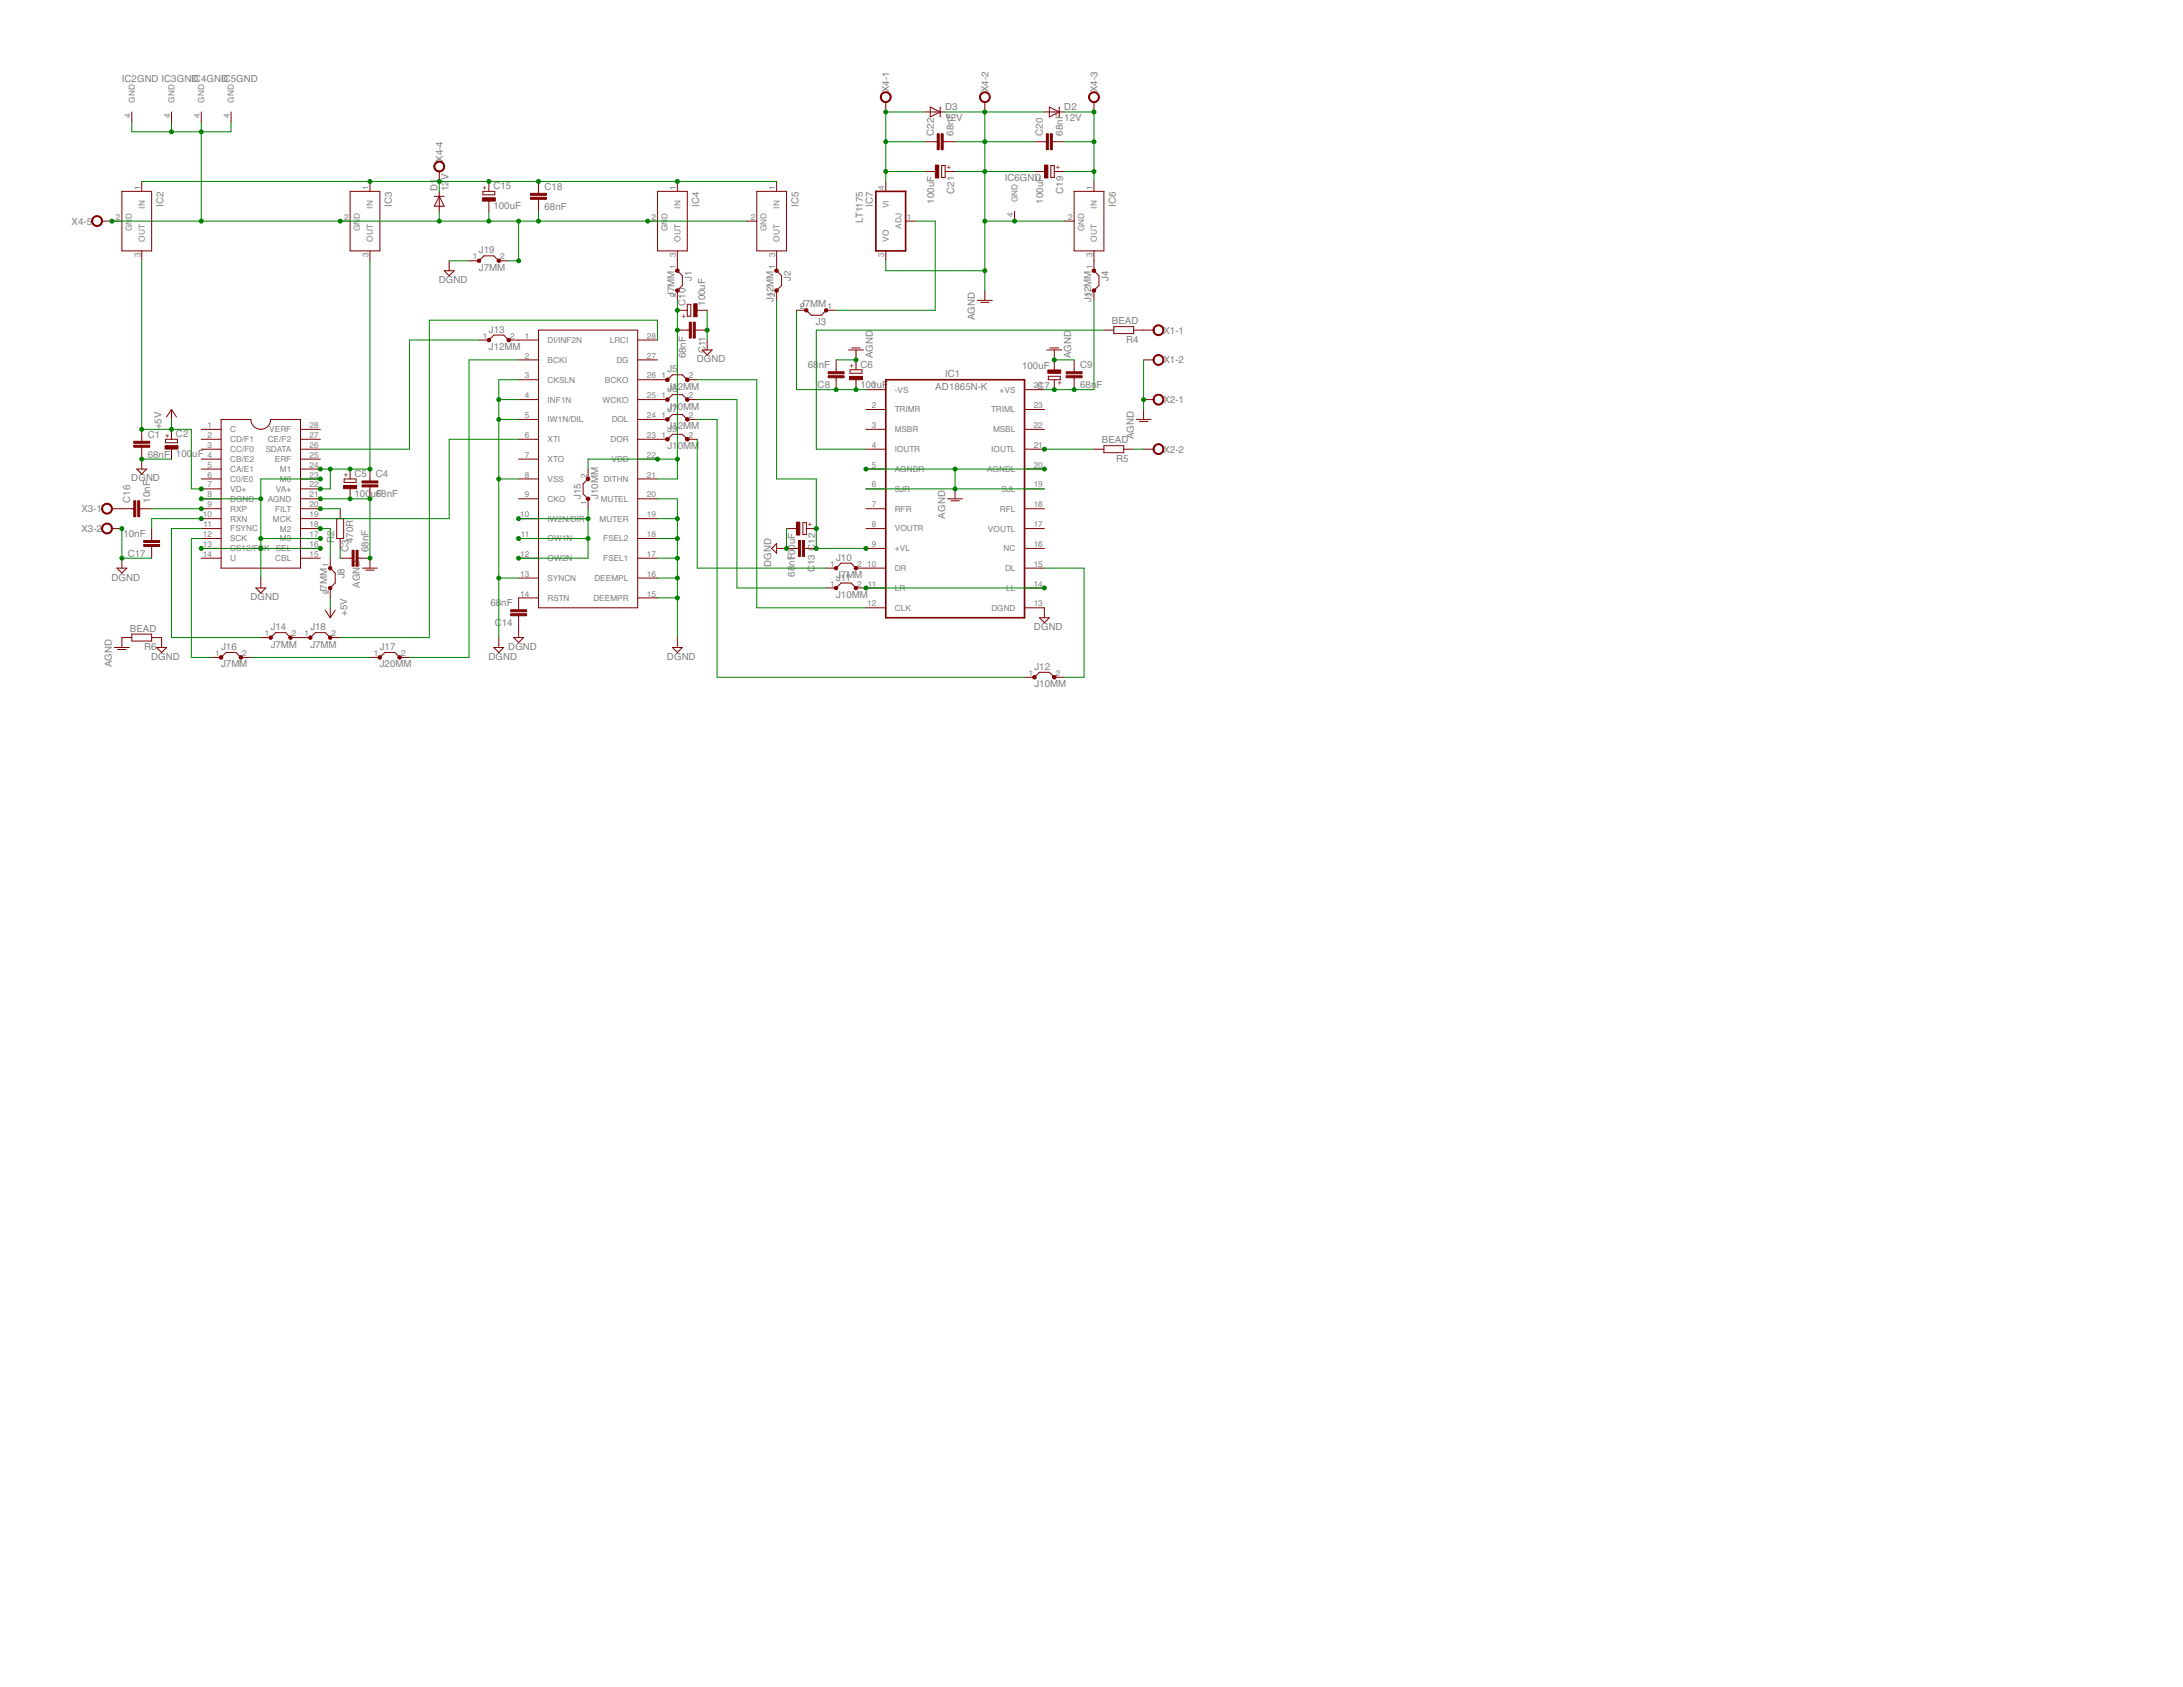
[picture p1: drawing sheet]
<svg xmlns="http://www.w3.org/2000/svg" width="279mm" height="216mm" viewBox="0 0 279 216" stroke-linecap="round" stroke-linejoin="round" font-family="sans-serif">
<defs><g id="words">
<g font-size="1.2" fill="#808080">
<text x="15.6" y="10.5">IC2GND IC3GNIDC4GNIDC5GND</text>
<text x="113.8" y="11.8" transform="rotate(-90 113.8 11.8)">X4-1</text>
<text x="126.5" y="11.8" transform="rotate(-90 126.5 11.8)">X4-2</text>
<text x="140.5" y="11.8" transform="rotate(-90 140.5 11.8)">X4-3</text>
<text x="119.5" y="17.4" transform="rotate(-90 119.5 17.4)">C22</text>
<text x="121" y="15.5">12V</text>
<text x="121" y="14.1">D3</text>
<text x="122.1" y="17.4" transform="rotate(-90 122.1 17.4)">68nF</text>
<text x="133.5" y="17.4" transform="rotate(-90 133.5 17.4)">C20</text>
<text x="136" y="17.4" transform="rotate(-90 136 17.4)">68nF</text>
<text x="136.2" y="15.5">12V</text>
<text x="136.2" y="14.1">D2</text>
<text x="56.7" y="20.7" transform="rotate(-90 56.7 20.7)">X4-4</text>
<text x="57.4" y="23.1" transform="rotate(-90 57.4 23.1)">V</text>
<text x="128.6" y="23.2">IC6GND</text>
<text x="9.2" y="28.7">X4-5</text>
<text x="20.9" y="26.4" transform="rotate(-90 20.9 26.4)">IC2</text>
<text x="50.1" y="26.4" transform="rotate(-90 50.1 26.4)">IC3</text>
<text x="56" y="24.5" transform="rotate(-90 56 24.5)">D1</text>
<text x="57.4" y="24.5" transform="rotate(-90 57.4 24.5)">12</text>
<text x="63.1" y="26.8">100uF</text>
<text x="63.1" y="24.2">C15</text>
<text x="69.7" y="26.8">68nF</text>
<text x="69.7" y="24.3">C18</text>
<text x="89.5" y="26.4" transform="rotate(-90 89.5 26.4)">IC4</text>
<text x="102.2" y="26.4" transform="rotate(-90 102.2 26.4)">IC5</text>
<text x="110.4" y="28.5" transform="rotate(-90 110.4 28.5)">LT1175</text>
<text x="111.7" y="26.4" transform="rotate(-90 111.7 26.4)">IC7</text>
<text x="119.6" y="26.1" transform="rotate(-90 119.6 26.1)">100uF</text>
<text x="122.1" y="24.8" transform="rotate(-90 122.1 24.8)">C21</text>
<text x="133.5" y="26.1" transform="rotate(-90 133.5 26.1)">100uF</text>
<text x="136.1" y="24.8" transform="rotate(-90 136.1 24.8)">C19</text>
<text x="142.8" y="26.4" transform="rotate(-90 142.8 26.4)">IC6</text>
<text x="61.3" y="34.6">J7MM</text>
<text x="61.3" y="32.4">J19</text>
<text x="88.5" y="36" transform="rotate(-90 88.5 36)">J1</text>
<text x="101.2" y="36" transform="rotate(-90 101.2 36)">J2</text>
<text x="141.9" y="36" transform="rotate(-90 141.9 36)">J4</text>
<text x="56.2" y="36.2">DGND</text>
<text x="86.3" y="38" transform="rotate(-90 86.3 38)">J7MM</text>
<text x="87.7" y="39.1" transform="rotate(-90 87.7 39.1)">C10</text>
<text x="90.3" y="39.1" transform="rotate(-90 90.3 39.1)">100uF</text>
<text x="99" y="38.7" transform="rotate(-90 99 38.7)">J12MM</text>
<text x="102.4" y="39.3">J7MM</text>
<text x="104.4" y="41.6">J3</text>
<text x="124.8" y="41" transform="rotate(-90 124.8 41)">AGND</text>
<text x="139.6" y="38.7" transform="rotate(-90 139.6 38.7)">J12MM</text>
<text x="142.3" y="41.5">BEAD</text>
<text x="62.6" y="44.8">J12MM</text>
<text x="62.6" y="42.6">J13</text>
<text x="85.4" y="47.6">J5</text>
<text x="87.8" y="45.9" transform="rotate(-90 87.8 45.9)">68nF</text>
<text x="89.2" y="46.4">DGND</text>
<text x="90.3" y="45.2" transform="rotate(-90 90.3 45.2)">C11</text>
<text x="103.4" y="47.1">68</text>
<text x="104.8" y="47.1">nF</text>
<text x="110.1" y="47.1">C6</text>
<text x="111.7" y="45.9" transform="rotate(-90 111.7 45.9)">AGND</text>
<text x="130.8" y="47.2">100uF</text>
<text x="137.1" y="45.9" transform="rotate(-90 137.1 45.9)">AGND</text>
<text x="138.2" y="47.1">C9</text>
<text x="144.1" y="43.9">R4</text>
<text x="148.9" y="42.7">X1-1</text>
<text x="148.9" y="46.5">X1-2</text>
<text x="85.4" y="49.9">J1</text>
<text x="85.4" y="52.4">J1</text>
<text x="85.4" y="50.2">J6</text>
<text x="85.4" y="52.7">J7</text>
<text x="86.7" y="49.9">2MM</text>
<text x="86.7" y="52.4">0MM</text>
<text x="104.6" y="49.7">C8</text>
<text x="110.1" y="49.6">100uF</text>
<text x="119.7" y="49.9">AD1865N-K</text>
<text x="121" y="48.3">IC1</text>
<text x="132.8" y="49.7">C7</text>
<text x="138.2" y="49.7">68n</text>
<text x="140.3" y="49.7">F</text>
<text x="148.9" y="51.6">X2-1</text>
<text x="18.9" y="58.6">68nF 100</text>
<text x="18.9" y="56">C1</text>
<text x="20.7" y="54.9" transform="rotate(-90 20.7 54.9)">+5V</text>
<text x="22.5" y="56">C2</text>
<text x="24.6" y="58.5">uF</text>
<text x="85.4" y="54.9">J1</text>
<text x="85.4" y="57.5">J1</text>
<text x="85.4" y="55.3">J9</text>
<text x="86.7" y="54.9">2MM</text>
<text x="86.7" y="57.5">0MM</text>
<text x="141" y="56.7">BEAD</text>
<text x="142.9" y="59.1">R5</text>
<text x="145.1" y="56.2" transform="rotate(-90 145.1 56.2)">AGND</text>
<text x="148.9" y="57.9">X2-2</text>
<text x="10.4" y="65.5">X3-1</text>
<text x="16.7" y="64.3" transform="rotate(-90 16.7 64.3)">C16</text>
<text x="16.8" y="61.6">DGND</text>
<text x="19.2" y="64.3" transform="rotate(-90 19.2 64.3)">10nF</text>
<text x="45.4" y="63.6">100u68nF</text>
<text x="45.4" y="61.1">C5</text>
<text x="48.1" y="61.1">C4</text>
<text x="48.2" y="63.6">F</text>
<text x="74.3" y="63.8" transform="rotate(-90 74.3 63.8)">J15</text>
<text x="76.5" y="63.8" transform="rotate(-90 76.5 63.8)">J10MM</text>
<text x="10.4" y="68.1">X3-2</text>
<text x="15.8" y="68.7">10nF</text>
<text x="16.3" y="71.3">C17</text>
<text x="42.8" y="69.5" transform="rotate(-90 42.8 69.5)">R2</text>
<text x="44.6" y="70.7" transform="rotate(-90 44.6 70.7)">C3</text>
<text x="45.2" y="69.5" transform="rotate(-90 45.2 69.5)">470R</text>
<text x="47.2" y="70.7" transform="rotate(-90 47.2 70.7)">68nF</text>
<text x="101.7" y="71.7" transform="rotate(-90 101.7 71.7)">F</text>
<text x="107" y="71.8">J10</text>
<text x="121" y="66.4" transform="rotate(-90 121 66.4)">AGND</text>
<text x="14.3" y="74.3">DGND</text>
<text x="32" y="76.8">DGND</text>
<text x="41.9" y="76.1" transform="rotate(-90 41.9 76.1)">J7MM</text>
<text x="44.1" y="74" transform="rotate(-90 44.1 74)">J8</text>
<text x="46.1" y="75.3" transform="rotate(-90 46.1 75.3)">AGND</text>
<text x="62.8" y="77.6">68</text>
<text x="64.2" y="77.6">nF</text>
<text x="98.7" y="72.5" transform="rotate(-90 98.7 72.5)">DGND</text>
<text x="101.7" y="73.8" transform="rotate(-90 101.7 73.8)">68</text>
<text x="101.7" y="72.4" transform="rotate(-90 101.7 72.4)">n100uF</text>
<text x="104.3" y="73.2" transform="rotate(-90 104.3 73.2)">C</text>
<text x="104.3" y="72.3" transform="rotate(-90 104.3 72.3)">13 C12</text>
<text x="107" y="74">J7MM</text>
<text x="107" y="76.5">J10MM</text>
<text x="107" y="74.3">J11</text>
<text x="16.6" y="80.8">BEAD</text>
<text x="18.5" y="83.2">R6</text>
<text x="28.3" y="83.2">J16</text>
<text x="34.6" y="82.9">J7MM</text>
<text x="34.6" y="80.6">J14</text>
<text x="39.7" y="82.9">J7MM</text>
<text x="39.7" y="80.6">J18</text>
<text x="44.4" y="78.8" transform="rotate(-90 44.4 78.8)">+5V</text>
<text x="48.6" y="83.2">J17</text>
<text x="63.3" y="80.1">C</text>
<text x="64.2" y="80.1">14</text>
<text x="65.1" y="83.2">DGND</text>
<text x="132.3" y="80.6">DGND</text>
<text x="14.3" y="85.4" transform="rotate(-90 14.3 85.4)">AGND</text>
<text x="19.3" y="84.5">DGND</text>
<text x="28.3" y="85.4">J7MM</text>
<text x="48.6" y="85.4">J20MM</text>
<text x="62.5" y="84.5">DGND</text>
<text x="85.4" y="84.5">DGND</text>
<text x="132.4" y="87.9">J10MM</text>
<text x="132.4" y="85.7">J12</text>
</g>
<g font-size="1.1" fill="#808080">
<text x="16.7" y="15.1" transform="rotate(-90 16.7 15.1)">4</text>
<text x="17.3" y="13.2" transform="rotate(-90 17.3 13.2)">GND</text>
<text x="21.8" y="15.1" transform="rotate(-90 21.8 15.1)">4</text>
<text x="22.3" y="13.2" transform="rotate(-90 22.3 13.2)">GND</text>
<text x="25.6" y="15.1" transform="rotate(-90 25.6 15.1)">4</text>
<text x="26.1" y="13.2" transform="rotate(-90 26.1 13.2)">GND</text>
<text x="29.4" y="15.1" transform="rotate(-90 29.4 15.1)">4</text>
<text x="29.9" y="13.2" transform="rotate(-90 29.9 13.2)">GND</text>
<text x="14.8" y="28.1">2</text>
<text x="16.9" y="29.6" transform="rotate(-90 16.9 29.6)">GN</text>
<text x="16.9" y="28" transform="rotate(-90 16.9 28)">D</text>
<text x="18" y="24.3" transform="rotate(-90 18 24.3)">1</text>
<text x="18.5" y="26.7" transform="rotate(-90 18.5 26.7)">IN</text>
<text x="44" y="28.1">2</text>
<text x="46.1" y="29.6" transform="rotate(-90 46.1 29.6)">GN</text>
<text x="46.1" y="28" transform="rotate(-90 46.1 28)">D</text>
<text x="47.2" y="24.3" transform="rotate(-90 47.2 24.3)">1</text>
<text x="47.7" y="26.7" transform="rotate(-90 47.7 26.7)">IN</text>
<text x="83.4" y="28.1">2</text>
<text x="85.4" y="29.6" transform="rotate(-90 85.4 29.6)">GN</text>
<text x="85.4" y="28" transform="rotate(-90 85.4 28)">D</text>
<text x="86.5" y="24.3" transform="rotate(-90 86.5 24.3)">1</text>
<text x="87.1" y="26.7" transform="rotate(-90 87.1 26.7)">IN</text>
<text x="96.1" y="28.1">2</text>
<text x="98.1" y="29.6" transform="rotate(-90 98.1 29.6)">GND</text>
<text x="99.2" y="24.3" transform="rotate(-90 99.2 24.3)">1</text>
<text x="99.8" y="26.7" transform="rotate(-90 99.8 26.7)">IN</text>
<text x="113.2" y="24.3" transform="rotate(-90 113.2 24.3)">4</text>
<text x="113.7" y="26.7" transform="rotate(-90 113.7 26.7)">VI</text>
<text x="115.4" y="29.2" transform="rotate(-90 115.4 29.2)">ADJ</text>
<text x="116.1" y="28.1">1</text>
<text x="129.7" y="27.8" transform="rotate(-90 129.7 27.8)">4</text>
<text x="130.2" y="25.9" transform="rotate(-90 130.2 25.9)">GND</text>
<text x="136.7" y="28.1">2</text>
<text x="138.8" y="29.6" transform="rotate(-90 138.8 29.6)">GND</text>
<text x="139.8" y="24.3" transform="rotate(-90 139.8 24.3)">1</text>
<text x="140.4" y="26.7" transform="rotate(-90 140.4 26.7)">IN</text>
<text x="18" y="32.9" transform="rotate(-90 18 32.9)">3</text>
<text x="18.5" y="30.9" transform="rotate(-90 18.5 30.9)">OUT</text>
<text x="47.2" y="32.9" transform="rotate(-90 47.2 32.9)">3</text>
<text x="47.7" y="30.9" transform="rotate(-90 47.7 30.9)">OUT</text>
<text x="60.5" y="33.2">1</text>
<text x="64" y="33.2">2</text>
<text x="86.5" y="34.5" transform="rotate(-90 86.5 34.5)">1</text>
<text x="86.5" y="32.9" transform="rotate(-90 86.5 32.9)">3</text>
<text x="87.1" y="30.9" transform="rotate(-90 87.1 30.9)">OUT</text>
<text x="99.2" y="34.5" transform="rotate(-90 99.2 34.5)">1</text>
<text x="99.2" y="32.9" transform="rotate(-90 99.2 32.9)">3</text>
<text x="99.8" y="30.9" transform="rotate(-90 99.8 30.9)">OUT</text>
<text x="113.2" y="32.9" transform="rotate(-90 113.2 32.9)">3</text>
<text x="113.7" y="30.9" transform="rotate(-90 113.7 30.9)">VO</text>
<text x="139.8" y="34.5" transform="rotate(-90 139.8 34.5)">1</text>
<text x="139.8" y="32.9" transform="rotate(-90 139.8 32.9)">3</text>
<text x="140.4" y="30.9" transform="rotate(-90 140.4 30.9)">OUT</text>
<text x="86.5" y="37.9" transform="rotate(-90 86.5 37.9)">2</text>
<text x="99.2" y="37.9" transform="rotate(-90 99.2 37.9)">2</text>
<text x="102.4" y="39.5">2</text>
<text x="105.9" y="39.5">1</text>
<text x="139.8" y="37.9" transform="rotate(-90 139.8 37.9)">2</text>
<text x="61.8" y="43.3">1</text>
<text x="65.3" y="43.3">2</text>
<text x="67.2" y="43.3">1</text>
<text x="67.2" y="45.9">2</text>
<text x="70.1" y="43.9">DI/INF2N</text>
<text x="70.1" y="46.4">BCKI</text>
<text x="78.1" y="43.9">LRCI</text>
<text x="78.9" y="46.4">DG</text>
<text x="82.8" y="45.9">27</text>
<text x="82.8" y="43.3">28</text>
<text x="67.2" y="48.4">3</text>
<text x="67.2" y="51">4</text>
<text x="67.2" y="53.5">5</text>
<text x="70.1" y="49">CKSLN</text>
<text x="70.1" y="51.5">INF1N</text>
<text x="77.1" y="51.5">WCKO</text>
<text x="77.4" y="49">BCKO</text>
<text x="82.8" y="53.5">24</text>
<text x="82.8" y="51">25</text>
<text x="82.8" y="48.4">26</text>
<text x="84.7" y="48.4">1</text>
<text x="84.7" y="51">1</text>
<text x="84.7" y="53.5">1</text>
<text x="88.1" y="48.4">2</text>
<text x="88.1" y="51">2</text>
<text x="88.1" y="53.5">2</text>
<text x="111.6" y="49.7">1</text>
<text x="111.6" y="52.2">2</text>
<text x="114.5" y="50.3">-VS</text>
<text x="114.5" y="52.8">TRIMR</text>
<text x="126.9" y="52.8">TRIML</text>
<text x="127.9" y="50.3">+VS</text>
<text x="132.3" y="52.2">23</text>
<text x="132.3" y="49.7">24</text>
<text x="26.5" y="54.8">1</text>
<text x="26.5" y="56">2</text>
<text x="26.5" y="57.3">3</text>
<text x="26.5" y="58.6">4</text>
<text x="26.5" y="59.8">5</text>
<text x="29.5" y="55.3">C</text>
<text x="29.5" y="56.6">CD/F1</text>
<text x="29.5" y="57.9">CC/F0</text>
<text x="29.5" y="59.1">CB/E2</text>
<text x="34" y="57.9">SDATA</text>
<text x="34.3" y="56.6">CE/F2</text>
<text x="34.4" y="55.3">VERF</text>
<text x="35.2" y="59.1">ERF</text>
<text x="39.6" y="59.8">24</text>
<text x="39.6" y="58.6">25</text>
<text x="39.6" y="57.3">26</text>
<text x="39.6" y="56">27</text>
<text x="39.6" y="54.8">28</text>
<text x="67.2" y="58.6">7</text>
<text x="67.2" y="56">6</text>
<text x="70.1" y="59.1">XTO</text>
<text x="70.1" y="56.6">XTI</text>
<text x="70.1" y="54.1">IW1N/DIL</text>
<text x="78.1" y="56.6">DOR</text>
<text x="78.2" y="59.1">VDD</text>
<text x="78.3" y="54.1">DOL</text>
<text x="82.8" y="58.6">22</text>
<text x="82.8" y="56">23</text>
<text x="84.7" y="56">1</text>
<text x="88.1" y="56">2</text>
<text x="111.6" y="54.8">3</text>
<text x="111.6" y="57.3">4</text>
<text x="111.6" y="59.8">5</text>
<text x="114.5" y="55.3">MSBR</text>
<text x="114.5" y="57.9">IOUTR</text>
<text x="126.9" y="57.9">IOUTL</text>
<text x="127.1" y="55.3">MSBL</text>
<text x="132.3" y="59.8">20</text>
<text x="132.3" y="57.3">21</text>
<text x="132.3" y="54.8">22</text>
<text x="26.5" y="61.1">6</text>
<text x="26.5" y="62.4">7</text>
<text x="26.5" y="63.7">8</text>
<text x="26.5" y="64.9">9</text>
<text x="29.5" y="60.4">CA/E1</text>
<text x="29.5" y="61.7">C0/E0</text>
<text x="29.5" y="62.9">VD+</text>
<text x="29.5" y="64.2">DGND</text>
<text x="29.5" y="65.5">RXP</text>
<text x="34.3" y="64.2">AGND</text>
<text x="35.2" y="65.5">FILT</text>
<text x="35.3" y="62.9">VA+</text>
<text x="35.8" y="61.7">M0</text>
<text x="35.8" y="60.4">M1</text>
<text x="39.6" y="64.9">20</text>
<text x="39.6" y="63.7">21</text>
<text x="39.6" y="62.4">22</text>
<text x="39.6" y="61.1">23</text>
<text x="67.2" y="61.1">8</text>
<text x="67.2" y="63.7">9</text>
<text x="70.1" y="61.7">VSS</text>
<text x="70.1" y="64.2">CKO</text>
<text x="75.1" y="64.6" transform="rotate(-90 75.1 64.6)">1</text>
<text x="75.1" y="61.1" transform="rotate(-90 75.1 61.1)">2</text>
<text x="76.9" y="64.2">MUTEL</text>
<text x="77.3" y="61.7">DITHN</text>
<text x="82.8" y="63.7">20</text>
<text x="82.8" y="61.1">21</text>
<text x="111.6" y="62.4">6</text>
<text x="111.6" y="64.9">7</text>
<text x="114.5" y="60.4">AGNDR</text>
<text x="114.5" y="62.9">SJR</text>
<text x="114.5" y="65.5">RFR</text>
<text x="126.3" y="60.4">AGNDL</text>
<text x="128" y="65.5">RFL</text>
<text x="128.2" y="62.9">SJL</text>
<text x="132.3" y="64.9">18</text>
<text x="132.3" y="62.4">19</text>
<text x="25.9" y="66.2">10</text>
<text x="25.9" y="68.7">12</text>
<text x="25.9" y="70">13</text>
<text x="25.9" y="71.3">14</text>
<text x="26" y="67.5">11</text>
<text x="29.5" y="66.8">RXN</text>
<text x="29.5" y="68">FSYNC</text>
<text x="29.5" y="69.3">SCK</text>
<text x="29.5" y="70.6">CS12/FCK</text>
<text x="29.5" y="71.8">U</text>
<text x="34.9" y="66.8">MCK</text>
<text x="35.2" y="71.8">CBL</text>
<text x="35.3" y="70.6">SEL</text>
<text x="35.8" y="69.3">M3</text>
<text x="35.8" y="68">M2</text>
<text x="39.6" y="71.3">15</text>
<text x="39.6" y="70">16</text>
<text x="39.6" y="68.7">17</text>
<text x="39.6" y="67.5">18</text>
<text x="39.6" y="66.2">19</text>
<text x="66.6" y="66.2">10</text>
<text x="66.6" y="71.3">12</text>
<text x="66.7" y="68.7">11</text>
<text x="70.1" y="66.8">IW2N/DIR</text>
<text x="70.1" y="69.3">OW1N</text>
<text x="70.1" y="71.8">OW2N</text>
<text x="76.7" y="66.8">MUTER</text>
<text x="77.2" y="71.8">FSEL1</text>
<text x="77.2" y="69.3">FSEL2</text>
<text x="82.8" y="71.3">17</text>
<text x="82.8" y="68.7">18</text>
<text x="82.8" y="66.2">19</text>
<text x="111.6" y="67.5">8</text>
<text x="111.6" y="70">9</text>
<text x="114.5" y="68">VOUTR</text>
<text x="114.5" y="70.6">+VL</text>
<text x="126.5" y="68">VOUTL</text>
<text x="128.4" y="70.6">NC</text>
<text x="132.3" y="70">16</text>
<text x="132.3" y="67.5">17</text>
<text x="42.1" y="76" transform="rotate(-90 42.1 76)">2</text>
<text x="42.1" y="72.5" transform="rotate(-90 42.1 72.5)">1</text>
<text x="66.6" y="73.8">13</text>
<text x="66.6" y="76.3">14</text>
<text x="70.1" y="74.4">SYNCN</text>
<text x="70.1" y="76.9">RSTN</text>
<text x="75.9" y="76.9">DEEMPR</text>
<text x="76.1" y="74.4">DEEMPL</text>
<text x="82.8" y="76.3">15</text>
<text x="82.8" y="73.8">16</text>
<text x="106.2" y="72.5">1</text>
<text x="106.2" y="75.1">1</text>
<text x="109.7" y="72.5">2</text>
<text x="109.7" y="75.1">2</text>
<text x="111" y="72.5">10</text>
<text x="111" y="77.6">12</text>
<text x="111.1" y="75.1">11</text>
<text x="114.5" y="73.1">DR</text>
<text x="114.5" y="75.6">LR</text>
<text x="128.6" y="73.1">DL</text>
<text x="128.8" y="75.6">LL</text>
<text x="132.3" y="77.6">13</text>
<text x="132.3" y="75.1">14</text>
<text x="132.3" y="72.5">15</text>
<text x="27.5" y="84">1</text>
<text x="31" y="84">2</text>
<text x="33.9" y="81.4">1</text>
<text x="37.4" y="81.4">2</text>
<text x="39" y="81.4">1</text>
<text x="42.4" y="81.4">2</text>
<text x="47.8" y="84">1</text>
<text x="51.3" y="84">2</text>
<text x="114.5" y="78.2">CLK</text>
<text x="126.9" y="78.2">DGND</text>
<text x="131.6" y="86.5">1</text>
<text x="135.1" y="86.5">2</text>
</g>
<g font-size=".9" fill="#800000">
<text x="121.2" y="21.7">+</text>
<text x="135.1" y="21.7">+</text>
<text x="62.3" y="24.3" transform="rotate(-90 62.3 24.3)">+</text>
<text x="87.3" y="40.6">+</text>
<text x="109.3" y="47.1" transform="rotate(-90 109.3 47.1)">+</text>
<text x="135.9" y="49.3" transform="rotate(-90 135.9 49.3)">+</text>
<text x="21.7" y="56" transform="rotate(-90 21.7 56)">+</text>
<text x="44.5" y="61.1" transform="rotate(-90 44.5 61.1)">+</text>
<text x="103.4" y="67.3">+</text>
</g>
</g></defs>
<g fill="#800000" stroke="#800000" stroke-width=".21">
<path d="M113.4 79.1h17.7z"/>
<path d="M113.4 48.6v30.5z"/>
<path d="M113.4 48.6h17.7z"/>
<path d="M131.1 48.6v30.5z"/>
<path d="M112.1 24.5v7.6z"/>
<path d="M112.1 32.1h3.8z"/>
<path d="M115.9 24.5v7.6z"/>
<path d="M112.1 24.5h3.8z"/>
</g>
<g fill="#800000" stroke="#800000" stroke-width=".13">
<path d="M110.8 49.9h2.6z"/>
<path d="M110.8 52.4h2.6z"/>
<path d="M110.8 54.9h2.6z"/>
<path d="M110.8 57.5h2.6z"/>
<path d="M110.8 60h2.6z"/>
<path d="M110.8 62.6h2.6z"/>
<path d="M110.8 65.1h2.6z"/>
<path d="M110.8 67.6h2.6z"/>
<path d="M110.8 70.2h2.6z"/>
<path d="M110.8 72.7h2.6z"/>
<path d="M110.8 75.2h2.6z"/>
<path d="M110.8 77.8h2.6z"/>
<path d="M131.1 77.8h2.6z"/>
<path d="M131.1 75.2h2.6z"/>
<path d="M131.1 72.7h2.6z"/>
<path d="M131.1 70.2h2.6z"/>
<path d="M131.1 67.6h2.6z"/>
<path d="M131.1 65.1h2.6z"/>
<path d="M131.1 62.6h2.6z"/>
<path d="M131.1 60h2.6z"/>
<path d="M131.1 57.5h2.6z"/>
<path d="M131.1 54.9h2.6z"/>
<path d="M131.1 52.4h2.6z"/>
<path d="M131.1 49.9h2.6z"/>
<path d="M25.8 54.9h2.5z"/>
<path d="M25.8 56.2h2.5z"/>
<path d="M25.8 57.5h2.5z"/>
<path d="M25.8 58.8h2.5z"/>
<path d="M25.8 60h2.5z"/>
<path d="M25.8 61.3h2.5z"/>
<path d="M25.8 62.6h2.5z"/>
<path d="M25.8 63.8h2.5z"/>
<path d="M25.8 65.1h2.5z"/>
<path d="M25.8 66.4h2.5z"/>
<path d="M25.8 67.6h2.5z"/>
<path d="M25.8 68.9h2.5z"/>
<path d="M25.8 70.2h2.5z"/>
<path d="M25.8 71.4h2.5z"/>
<path d="M38.5 71.4h2.5z"/>
<path d="M38.5 70.2h2.5z"/>
<path d="M38.5 68.9h2.5z"/>
<path d="M38.5 67.6h2.5z"/>
<path d="M38.5 66.4h2.5z"/>
<path d="M38.5 65.1h2.5z"/>
<path d="M38.5 63.8h2.5z"/>
<path d="M38.5 62.6h2.5z"/>
<path d="M38.5 61.3h2.5z"/>
<path d="M38.5 60h2.5z"/>
<path d="M38.5 58.8h2.5z"/>
<path d="M38.5 57.5h2.5z"/>
<path d="M38.5 56.2h2.5z"/>
<path d="M38.5 54.9h2.5z"/>
<path d="M28.3 53.7v19z"/>
<path d="M28.3 72.7h10.2z"/>
<path d="M38.5 53.7v19z"/>
<path d="M34.6 53.7h3.9z"/>
<path d="M28.3 53.7h3.8z"/>
<path d="M33.4 74v1.2z"/>
<path d="M32.7 75.2h1.3z"/>
<path d="M34 75.2l-.6 .7z"/>
<path d="M32.7 75.2l.7 .7z"/>
<path d="M133.7 77.8v1.3z"/>
<path d="M133 79.1h1.3z"/>
<path d="M134.3 79.1l-.6 .6z"/>
<path d="M133 79.1l.7 .6z"/>
<path d="M122.2 62.6v1.2z"/>
<path d="M121.3 63.8h1.9z"/>
<path d="M121.7 64.1h1.1z"/>
<path d="M18.1 54.9v1.3z"/>
<path d="M18.1 57.5v1.3z"/>
<path d="M18.1 56.2v.3z"/>
<path d="M18.1 57.2v.3z"/>
<path d="M21.9 57.5v1.3z"/>
<path d="M21.9 54.9v1.3z"/>
<path d="M21.2 56.7h1.5z"/>
<path d="M22.7 56.2v.5z"/>
<path d="M21.2 56.2v.5z"/>
<path d="M21.2 56.2h1.5z"/>
<path d="M44 66.4v2.5z"/>
<path d="M43.1 66.4v2.5z"/>
<path d="M43.5 65.1v1.3z"/>
<path d="M43.1 66.4h.9z"/>
<path d="M43.1 68.9h.9z"/>
<path d="M43.5 68.9v1.3z"/>
<path d="M43.5 71.4h1.3z"/>
<path d="M46.1 71.4h1.2z"/>
<path d="M44.8 71.4h.3z"/>
<path d="M45.8 71.4h.3z"/>
<path d="M47.3 60v1.3z"/>
<path d="M47.3 62.6v1.2z"/>
<path d="M47.3 61.3v.3z"/>
<path d="M47.3 62.3v.3z"/>
<path d="M44.8 62.6v1.2z"/>
<path d="M44.8 60v1.3z"/>
<path d="M44 61.7h1.6z"/>
<path d="M45.6 61.3v.4z"/>
<path d="M44 61.3v.4z"/>
<path d="M44 61.3h1.6z"/>
<path d="M47.3 71.4v1.3z"/>
<path d="M46.4 72.7h1.9z"/>
<path d="M46.8 73h1.1z"/>
<path d="M109.6 48.6v1.3z"/>
<path d="M109.6 46.1v1.2z"/>
<path d="M108.8 47.8h1.5z"/>
<path d="M110.3 47.3v.5z"/>
<path d="M108.8 47.3v.5z"/>
<path d="M108.8 47.3h1.5z"/>
<path d="M134.9 46.1v1.2z"/>
<path d="M134.9 48.6v1.3z"/>
<path d="M134.2 48.2h1.5z"/>
<path d="M134.2 48.2v.4z"/>
<path d="M135.7 48.2v.4z"/>
<path d="M134.2 48.6h1.5z"/>
<path d="M107 48.6v1.3z"/>
<path d="M107 46.1v1.2z"/>
<path d="M107 48.3v.3z"/>
<path d="M107 47.3v.3z"/>
<path d="M137.5 46.1v1.2z"/>
<path d="M137.5 48.6v1.3z"/>
<path d="M137.5 47.3v.3z"/>
<path d="M137.5 48.3v.3z"/>
<path d="M109.6 44.8v1.3z"/>
<path d="M108.6 44.8h1.9z"/>
<path d="M109 44.5h1.1z"/>
<path d="M134.9 44.8v1.3z"/>
<path d="M134 44.8h1.9z"/>
<path d="M134.4 44.5h1.1z"/>
<path d="M100.7 67.6h1.2z"/>
<path d="M103.2 67.6h1.3z"/>
<path d="M102.8 66.9v1.5z"/>
<path d="M102.8 68.4h.4z"/>
<path d="M102.8 66.9h.4z"/>
<path d="M103.2 66.9v1.5z"/>
<path d="M103.2 70.2h1.3z"/>
<path d="M100.7 70.2h1.2z"/>
<path d="M103 70.2h.2z"/>
<path d="M101.9 70.2h.3z"/>
<path d="M99.4 70.2h1.3z"/>
<path d="M99.4 69.6v1.2z"/>
<path d="M98.8 70.2l.6 .6z"/>
<path d="M98.8 70.2l.6-.6z"/>
<path d="M18.1 58.8v1.2z"/>
<path d="M17.5 60h1.3z"/>
<path d="M18.8 60l-.7 .7z"/>
<path d="M17.5 60l.6 .7z"/>
<path d="M146.4 42.2h1.2z"/>
<path d="M146.4 46.1h1.2z"/>
<path d="M146.4 51.1h1.2z"/>
<path d="M146.4 57.5h1.2z"/>
<path d="M142.6 41.8h2.5z"/>
<path d="M142.6 42.7h2.5z"/>
<path d="M141.3 42.2h1.3z"/>
<path d="M142.6 41.8v.9z"/>
<path d="M145.1 41.8v.9z"/>
<path d="M145.1 42.2h1.3z"/>
<path d="M141.3 57h2.5z"/>
<path d="M141.3 57.9h2.5z"/>
<path d="M140 57.5h1.3z"/>
<path d="M141.3 57v.9z"/>
<path d="M143.8 57v.9z"/>
<path d="M143.8 57.5h1.3z"/>
<path d="M15.6 65.1h1.3z"/>
<path d="M18.1 65.1h1.3z"/>
<path d="M16.9 65.1h.2z"/>
<path d="M17.9 65.1h.2z"/>
<path d="M19.4 70.2v1.2z"/>
<path d="M19.4 67.6v1.3z"/>
<path d="M19.4 69.9v.3z"/>
<path d="M19.4 68.9v.3z"/>
<path d="M15.6 71.4v1.3z"/>
<path d="M15 72.7h1.2z"/>
<path d="M16.2 72.7l-.6 .6z"/>
<path d="M15 72.7l.6 .6z"/>
<path d="M14.3 65.1h1.3z"/>
<path d="M14.3 67.6h1.3z"/>
<path d="M16.9 81.2h2.5z"/>
<path d="M16.9 82h2.5z"/>
<path d="M15.6 81.6h1.3z"/>
<path d="M16.9 81.2v.8z"/>
<path d="M19.4 81.2v.8z"/>
<path d="M19.4 81.6h1.3z"/>
<path d="M15.6 81.6v1.3z"/>
<path d="M14.6 82.9h2z"/>
<path d="M15 83.1h1.2z"/>
<path d="M20.7 81.6v1.3z"/>
<path d="M20 82.9h1.3z"/>
<path d="M21.3 82.9l-.6 .6z"/>
<path d="M20 82.9l.7 .6z"/>
<path d="M42.3 71.4v1.3z"/>
<path d="M42.3 75.2v1.3z"/>
<path d="M42.3 72.7l.6 .6z"/>
<path d="M42.9 73.3v1.3z"/>
<path d="M42.3 75.2l.6-.6z"/>
<path d="M146.4 52.4v1.3z"/>
<path d="M145.4 53.7h1.9z"/>
<path d="M145.8 53.9h1.1z"/>
<path d="M42.3 77.8v1.3z"/>
<path d="M41.6 78.1l.7 1z"/>
<path d="M42.9 78.1l-.6 1z"/>
<path d="M21.9 52.4v1.3z"/>
<path d="M21.9 52.4l.7 1z"/>
<path d="M21.9 52.4l-.6 1z"/>
<path d="M68.9 42.2h12.7z"/>
<path d="M81.6 42.2v35.6z"/>
<path d="M68.9 77.8h12.7z"/>
<path d="M68.9 42.2v35.6z"/>
<path d="M66.4 43.5h2.5z"/>
<path d="M66.4 46.1h2.5z"/>
<path d="M66.4 58.8h2.5z"/>
<path d="M66.4 56.2h2.5z"/>
<path d="M66.4 61.3h2.5z"/>
<path d="M66.4 63.8h2.5z"/>
<path d="M66.4 48.6h2.5z"/>
<path d="M66.4 51.1h2.5z"/>
<path d="M66.4 53.7h2.5z"/>
<path d="M66.4 66.4h2.5z"/>
<path d="M66.4 68.9h2.5z"/>
<path d="M66.4 71.4h2.5z"/>
<path d="M66.4 74h2.5z"/>
<path d="M66.4 76.5h2.5z"/>
<path d="M81.6 76.5h2.6z"/>
<path d="M81.6 74h2.6z"/>
<path d="M81.6 71.4h2.6z"/>
<path d="M81.6 68.9h2.6z"/>
<path d="M81.6 66.4h2.6z"/>
<path d="M81.6 63.8h2.6z"/>
<path d="M81.6 61.3h2.6z"/>
<path d="M81.6 58.8h2.6z"/>
<path d="M81.6 56.2h2.6z"/>
<path d="M81.6 53.7h2.6z"/>
<path d="M81.6 51.1h2.6z"/>
<path d="M81.6 48.6h2.6z"/>
<path d="M81.6 46.1h2.6z"/>
<path d="M81.6 43.5h2.6z"/>
<path d="M89.2 39.7h1.3z"/>
<path d="M86.7 39.7h1.3z"/>
<path d="M88.4 38.9v1.6z"/>
<path d="M88 38.9h.4z"/>
<path d="M88 40.5h.4z"/>
<path d="M88 38.9v1.6z"/>
<path d="M89.2 42.2h1.3z"/>
<path d="M86.7 42.2h1.3z"/>
<path d="M89 42.2h.2z"/>
<path d="M88 42.2h.2z"/>
<path d="M90.5 43.5v1.3z"/>
<path d="M89.9 44.8h1.2z"/>
<path d="M91.1 44.8l-.6 .6z"/>
<path d="M89.9 44.8l.6 .6z"/>
<path d="M63.8 81.6v1.3z"/>
<path d="M63.2 82.9h1.3z"/>
<path d="M64.5 82.9l-.7 .6z"/>
<path d="M63.2 82.9l.6 .6z"/>
<path d="M86.7 81.6v1.3z"/>
<path d="M86.1 82.9h1.2z"/>
<path d="M87.3 82.9l-.6 .6z"/>
<path d="M86.1 82.9l.6 .6z"/>
<path d="M86.7 33.4v1.2z"/>
<path d="M86.7 37.2v1.2z"/>
<path d="M86.7 34.6l.6 .7z"/>
<path d="M87.3 35.3v1.2z"/>
<path d="M86.7 37.2l.6-.7z"/>
<path d="M99.4 33.4v1.2z"/>
<path d="M99.4 37.2v1.2z"/>
<path d="M99.4 34.6l.6 .7z"/>
<path d="M100 35.3v1.2z"/>
<path d="M99.4 37.2l.6-.7z"/>
<path d="M105.7 39.7h1.3z"/>
<path d="M101.9 39.7h1.3z"/>
<path d="M105.7 39.7l-.6 .6z"/>
<path d="M103.8 40.3h1.3z"/>
<path d="M103.2 39.7l.6 .6z"/>
<path d="M140 33.4v1.2z"/>
<path d="M140 37.2v1.2z"/>
<path d="M140 34.6l.7 .7z"/>
<path d="M140.7 35.3v1.2z"/>
<path d="M140 37.2l.7-.7z"/>
<path d="M84.2 48.6h1.2z"/>
<path d="M88 48.6h1.2z"/>
<path d="M85.4 48.6l.7-.6z"/>
<path d="M86.1 48h1.2z"/>
<path d="M87.3 48l.7 .6z"/>
<path d="M84.2 51.1h1.2z"/>
<path d="M88 51.1h1.2z"/>
<path d="M85.4 51.1l.7-.6z"/>
<path d="M86.1 50.5h1.2z"/>
<path d="M87.3 50.5l.7 .6z"/>
<path d="M84.2 53.7h1.2z"/>
<path d="M88 53.7h1.2z"/>
<path d="M85.4 53.7l.7-.7z"/>
<path d="M86.1 53h1.2z"/>
<path d="M87.3 53l.7 .7z"/>
<path d="M84.2 56.2h1.2z"/>
<path d="M88 56.2h1.2z"/>
<path d="M85.4 56.2l.7-.6z"/>
<path d="M86.1 55.6h1.2z"/>
<path d="M87.3 55.6l.7 .6z"/>
<path d="M105.7 72.7h1.3z"/>
<path d="M109.6 72.7h1.2z"/>
<path d="M107 72.7l.7-.6z"/>
<path d="M107.7 72.1h1.2z"/>
<path d="M108.9 72.1l.7 .6z"/>
<path d="M105.7 75.2h1.3z"/>
<path d="M109.6 75.2h1.2z"/>
<path d="M107 75.2l.7-.6z"/>
<path d="M107.7 74.6h1.2z"/>
<path d="M108.9 74.6l.7 .6z"/>
<path d="M131.1 86.7h1.3z"/>
<path d="M134.9 86.7h1.3z"/>
<path d="M132.4 86.7l.6-.7z"/>
<path d="M133 86h1.3z"/>
<path d="M134.3 86l.6 .7z"/>
<path d="M61.3 43.5h1.3z"/>
<path d="M65.1 43.5h1.3z"/>
<path d="M62.6 43.5l.6-.6z"/>
<path d="M63.2 42.9h1.3z"/>
<path d="M64.5 42.9l.6 .6z"/>
<path d="M33.4 81.6h1.2z"/>
<path d="M37.2 81.6h1.3z"/>
<path d="M34.6 81.6l.7-.6z"/>
<path d="M35.3 81h1.3z"/>
<path d="M36.6 81l.6 .6z"/>
<path d="M27 84.1h1.3z"/>
<path d="M30.8 84.1h1.3z"/>
<path d="M28.3 84.1l.6-.6z"/>
<path d="M28.9 83.5h1.3z"/>
<path d="M30.2 83.5l.6 .6z"/>
<path d="M47.3 84.1h1.3z"/>
<path d="M51.2 84.1h1.2z"/>
<path d="M48.6 84.1l.7-.6z"/>
<path d="M49.3 83.5h1.2z"/>
<path d="M50.5 83.5l.7 .6z"/>
<path d="M66.4 79.1v1.2z"/>
<path d="M66.4 76.5v1.3z"/>
<path d="M66.4 78.8v.3z"/>
<path d="M66.4 77.8v.2z"/>
<path d="M66.4 80.3v1.3z"/>
<path d="M65.7 81.6h1.3z"/>
<path d="M67 81.6l-.6 .6z"/>
<path d="M65.7 81.6l.7 .6z"/>
<path d="M75.3 63.8v1.3z"/>
<path d="M75.3 60v1.3z"/>
<path d="M74.6 63.2l.7 .6z"/>
<path d="M74.6 61.9v1.3z"/>
<path d="M75.3 61.3l-.7 .6z"/>
<path d="M38.5 81.6h1.2z"/>
<path d="M42.3 81.6h1.2z"/>
<path d="M39.7 81.6l.7-.6z"/>
<path d="M40.4 81h1.2z"/>
<path d="M41.6 81l.7 .6z"/>
<path d="M57.5 33.4v1.2z"/>
<path d="M56.9 34.6h1.2z"/>
<path d="M58.1 34.6l-.6 .7z"/>
<path d="M56.9 34.6l.6 .7z"/>
<path d="M60 33.4h1.3z"/>
<path d="M63.8 33.4h1.3z"/>
<path d="M61.3 33.4l.6-.7z"/>
<path d="M61.9 32.7h1.3z"/>
<path d="M63.2 32.7l.6 .7z"/>
<path d="M18.1 23.2v1.3z"/>
<path d="M18.1 32.1v1.3z"/>
<path d="M14.3 28.3h1.3z"/>
<path d="M19.4 24.5v7.6z"/>
<path d="M15.6 32.1h3.8z"/>
<path d="M15.6 24.5v7.6z"/>
<path d="M15.6 24.5h3.8z"/>
<path d="M16.9 14.3v1.3z"/>
<path d="M47.3 23.2v1.3z"/>
<path d="M47.3 32.1v1.3z"/>
<path d="M43.5 28.3h1.3z"/>
<path d="M48.6 24.5v7.6z"/>
<path d="M44.8 32.1h3.8z"/>
<path d="M44.8 24.5v7.6z"/>
<path d="M44.8 24.5h3.8z"/>
<path d="M21.9 14.3v1.3z"/>
<path d="M86.7 23.2v1.3z"/>
<path d="M86.7 32.1v1.3z"/>
<path d="M82.9 28.3h1.3z"/>
<path d="M88 24.5v7.6z"/>
<path d="M84.2 32.1h3.8z"/>
<path d="M84.2 24.5v7.6z"/>
<path d="M84.2 24.5h3.8z"/>
<path d="M25.8 14.3v1.3z"/>
<path d="M99.4 23.2v1.3z"/>
<path d="M99.4 32.1v1.3z"/>
<path d="M95.6 28.3h1.3z"/>
<path d="M100.7 24.5v7.6z"/>
<path d="M96.9 32.1h3.8z"/>
<path d="M96.9 24.5v7.6z"/>
<path d="M96.9 24.5h3.8z"/>
<path d="M29.6 14.3v1.3z"/>
<path d="M62.6 25.8v1.2z"/>
<path d="M62.6 23.2v1.3z"/>
<path d="M61.8 24.9h1.5z"/>
<path d="M63.3 24.5v.4z"/>
<path d="M61.8 24.5v.4z"/>
<path d="M61.8 24.5h1.5z"/>
<path d="M68.9 23.2v1.3z"/>
<path d="M68.9 25.8v1.2z"/>
<path d="M68.9 24.5v.2z"/>
<path d="M68.9 25.5v.3z"/>
<path d="M56.2 25.8v1.2z"/>
<path d="M56.2 24.5v1.3z"/>
<path d="M56.2 25.1l.7 1.3z"/>
<path d="M56.2 25.1l-.6 1.3z"/>
<path d="M55.6 25.1h.6z"/>
<path d="M55.6 26.4h1.3z"/>
<path d="M56.2 25.1h.7z"/>
<path d="M140 23.2v1.3z"/>
<path d="M140 32.1v1.3z"/>
<path d="M136.2 28.3h1.3z"/>
<path d="M141.3 24.5v7.6z"/>
<path d="M137.5 32.1h3.8z"/>
<path d="M137.5 24.5v7.6z"/>
<path d="M137.5 24.5h3.8z"/>
<path d="M129.9 27v1.3z"/>
<path d="M132.4 21.9h1.3z"/>
<path d="M134.9 21.9h1.3z"/>
<path d="M134.5 21.2v1.5z"/>
<path d="M134.5 22.7h.4z"/>
<path d="M134.5 21.2h.4z"/>
<path d="M134.9 21.2v1.5z"/>
<path d="M132.4 18.1h1.3z"/>
<path d="M134.9 18.1h1.3z"/>
<path d="M133.7 18.1h.2z"/>
<path d="M134.7 18.1h.2z"/>
<path d="M126 37.2v1.2z"/>
<path d="M125.1 38.4h1.9z"/>
<path d="M125.5 38.7h1.1z"/>
<path d="M133.7 14.3h1.2z"/>
<path d="M134.9 14.3h1.3z"/>
<path d="M134.3 15l1.3-.7z"/>
<path d="M134.3 13.7l1.3 .6z"/>
<path d="M135.6 13.7v.6z"/>
<path d="M134.3 13.7v1.3z"/>
<path d="M135.6 14.3v.7z"/>
<path d="M113.4 23.2v1.3z"/>
<path d="M115.9 28.3h1.3z"/>
<path d="M113.4 32.1v1.3z"/>
<path d="M118.4 21.9h1.3z"/>
<path d="M121 21.9h1.2z"/>
<path d="M120.5 21.2v1.5z"/>
<path d="M120.5 22.7h.5z"/>
<path d="M120.5 21.2h.5z"/>
<path d="M121 21.2v1.5z"/>
<path d="M118.4 18.1h1.3z"/>
<path d="M121 18.1h1.2z"/>
<path d="M119.7 18.1h.3z"/>
<path d="M120.7 18.1h.3z"/>
<path d="M118.4 14.3h1.3z"/>
<path d="M119.7 14.3h1.3z"/>
<path d="M119.1 15l1.2-.7z"/>
<path d="M119.1 13.7l1.2 .6z"/>
<path d="M120.3 13.7v.6z"/>
<path d="M119.1 13.7v1.3z"/>
<path d="M120.3 14.3v.7z"/>
<path d="M113.4 13.1v1.2z"/>
<path d="M126 13.1v1.2z"/>
<path d="M140 13.1v1.2z"/>
<path d="M56.2 21.9v1.3z"/>
<path d="M13.1 28.3h1.2z"/>
<path d="M147.7 41.8a.7 .7 0 0 1 1.2 .1 .7 .7 0 0 1-.4 1 .7 .7 0 0 1-.9-.7h.1a.57 .57 0 0 1 .8-.5 .57 .57 0 0 1 .2 .9 .57 .57 0 0 1-1-.1v-.3h-.1z" fill-rule="evenodd"/>
<path d="M147.7 45.6a.7 .7 0 0 1 1.2 .1 .7 .7 0 0 1-.4 1 .7 .7 0 0 1-.9-.6h.1a.56 .56 0 0 1 .8-.6 .56 .56 0 0 1 .2 .9 .56 .56 0 0 1-1-.2v-.1h-.1z" fill-rule="evenodd"/>
<path d="M147.7 50.7a.7 .7 0 0 1 1.2 .1 .7 .7 0 0 1-.4 1 .7 .7 0 0 1-.9-.7h.1a.56 .56 0 0 1 .8-.5 .56 .56 0 0 1 .2 .9 .56 .56 0 0 1-1-.2v-.2h-.1z" fill-rule="evenodd"/>
<path d="M147.7 57a.7 .7 0 0 1 1.2 .1 .7 .7 0 0 1-.4 1.1 .7 .7 0 0 1-.9-.7h.1a.56 .56 0 0 1 .8-.6 .56 .56 0 0 1 .2 1 .56 .56 0 0 1-1-.2v-.2h-.1z" fill-rule="evenodd"/>
<path d="M13.2 64.6a.7 .7 0 0 1 1.1 .1 .7 .7 0 0 1-.4 1.1 .7 .7 0 0 1-.9-.7h.1a.57 .57 0 0 1 .8-.5 .57 .57 0 0 1 .2 .9 .57 .57 0 0 1-.9-.2l-.1-.2h-.1z" fill-rule="evenodd"/>
<path d="M13.2 67.2a.7 .7 0 0 1 1.1 .1 .7 .7 0 0 1-.4 1 .7 .7 0 0 1-.9-.7h.1a.57 .57 0 0 1 .8-.5 .57 .57 0 0 1 .2 .9 .57 .57 0 0 1-.9-.2l-.1-.2h-.1z" fill-rule="evenodd"/>
<path d="M42.1 72.6h.3v.3h-.3l-.1-.2h.3h-.3z" fill-rule="evenodd"/>
<path d="M42.1 75.1h.3v.3h-.3l-.1-.2h.3h-.3z" fill-rule="evenodd"/>
<path d="M86.5 34.5h.4v.3h-.4v-.2h.2h-.2z" fill-rule="evenodd"/>
<path d="M86.5 37h.4v.3h-.4v-.1h.2h-.2z" fill-rule="evenodd"/>
<path d="M99.2 34.5h.3l.1 .1-.1 .2h-.3v-.2h.2h-.2z" fill-rule="evenodd"/>
<path d="M99.2 37h.3l.1 .2-.1 .1h-.3v-.1h.2h-.2z" fill-rule="evenodd"/>
<path d="M105.6 39.6h.3v.3h-.3l-.1-.2h.3h-.3z" fill-rule="evenodd"/>
<path d="M103 39.6h.4v.3h-.4v-.2h.2h-.2z" fill-rule="evenodd"/>
<path d="M139.8 34.5h.4v.3h-.4v-.2h.2h-.2z" fill-rule="evenodd"/>
<path d="M139.8 37h.4v.3h-.4v-.1h.2h-.2z" fill-rule="evenodd"/>
<path d="M85.3 48.4h.3v.4h-.3l-.1-.2h.2h-.2z" fill-rule="evenodd"/>
<path d="M87.8 48.4h.3v.4h-.3l-.1-.2h.3h-.3z" fill-rule="evenodd"/>
<path d="M85.3 51h.3v.3h-.3l-.1-.2h.2h-.2z" fill-rule="evenodd"/>
<path d="M87.8 51h.3v.3h-.3l-.1-.2h.3h-.3z" fill-rule="evenodd"/>
<path d="M85.3 53.5h.3v.3h-.3l-.1-.1h.2h-.2z" fill-rule="evenodd"/>
<path d="M87.8 53.5h.3v.3h-.3l-.1-.1h.3h-.3z" fill-rule="evenodd"/>
<path d="M85.3 56h.3v.4h-.3l-.1-.2h.2h-.2z" fill-rule="evenodd"/>
<path d="M87.8 56h.3v.4h-.3l-.1-.2h.3h-.3z" fill-rule="evenodd"/>
<path d="M106.8 72.6h.4v.3h-.4v-.2h.2h-.2z" fill-rule="evenodd"/>
<path d="M109.4 72.6h.3v.3h-.3l-.1-.2h.3h-.3z" fill-rule="evenodd"/>
<path d="M106.8 75.1h.4v.3h-.4v-.2h.2h-.2z" fill-rule="evenodd"/>
<path d="M109.4 75.1h.3v.3h-.3l-.1-.2h.3h-.3z" fill-rule="evenodd"/>
<path d="M132.2 86.5h.4v.3h-.4v-.1h.2h-.2z" fill-rule="evenodd"/>
<path d="M134.8 86.5h.3v.3h-.3l-.1-.1h.3h-.3z" fill-rule="evenodd"/>
<path d="M62.4 43.4l.2-.1 .1 .1v.3h-.3v-.2h.2h-.2z" fill-rule="evenodd"/>
<path d="M65 43.4l.1-.1 .2 .1v.3h-.3l-.1-.2h.2h-.2z" fill-rule="evenodd"/>
<path d="M34.5 81.4h.1h.2l.1 .2-.1 .2h-.3l-.1-.2h.3h-.3z" fill-rule="evenodd"/>
<path d="M37 81.4h.2h.1l.1 .2-.1 .2h-.3v-.2h.2h-.2z" fill-rule="evenodd"/>
<path d="M28.1 84h.4v.3h-.4v-.2h.2h-.2z" fill-rule="evenodd"/>
<path d="M30.7 84h.3l.1 .1-.1 .2h-.3l-.1-.2h.3h-.3z" fill-rule="evenodd"/>
<path d="M48.5 84h.3v.3h-.3l-.1-.2h.2h-.2z" fill-rule="evenodd"/>
<path d="M51 84h.3v.3h-.3l-.1-.2h.3h-.3z" fill-rule="evenodd"/>
<path d="M75.1 63.7h.3v.3h-.3l-.1-.2h.3h-.3z" fill-rule="evenodd"/>
<path d="M75.1 61.1h.3v.3l-.1 .1-.2-.1-.1-.1h.3h-.3z" fill-rule="evenodd"/>
<path d="M39.6 81.4h.1h.2v.4h-.3l-.1-.2h.3h-.3z" fill-rule="evenodd"/>
<path d="M42.1 81.4h.2h.1v.4h-.3l-.1-.2h.3h-.3z" fill-rule="evenodd"/>
<path d="M61.2 33.2h.3v.3h-.3l-.1-.1h.2h-.2z" fill-rule="evenodd"/>
<path d="M63.7 33.2h.3v.3h-.3l-.1-.1h.3h-.3z" fill-rule="evenodd"/>
<path d="M112.8 12a.7 .7 0 0 1 1.1 0 .7 .7 0 0 1-.3 1.1 .7 .7 0 0 1-.9-.7h.1a.57 .57 0 0 1 .8-.5 .57 .57 0 0 1 .1 1 .57 .57 0 0 1-.9-.3v-.2h-.1z" fill-rule="evenodd"/>
<path d="M125.5 12a.7 .7 0 0 1 1.1 .1 .7 .7 0 0 1-.4 1 .7 .7 0 0 1-.9-.7h.2a.57 .57 0 0 1 .8-.5 .57 .57 0 0 1 .2 .9 .57 .57 0 0 1-1-.2v-.2h-.2z" fill-rule="evenodd"/>
<path d="M139.5 12a.7 .7 0 0 1 1.1 .1 .7 .7 0 0 1-.4 1 .7 .7 0 0 1-.9-.7h.1a.56 .56 0 0 1 .8-.5 .56 .56 0 0 1 .2 .9 .56 .56 0 0 1-.9-.2l-.1-.2h-.1z" fill-rule="evenodd"/>
<path d="M55.7 20.9a.7 .7 0 0 1 1.1 .1 .7 .7 0 0 1-.4 1 .7 .7 0 0 1-.9-.7h.1a.57 .57 0 0 1 .8-.5 .57 .57 0 0 1 .2 .9 .57 .57 0 0 1-.9-.2l-.1-.2h-.1z" fill-rule="evenodd"/>
<path d="M11.9 27.8a.7 .7 0 0 1 1.1 .1 .7 .7 0 0 1-.4 1.1 .7 .7 0 0 1-.9-.7h.2a.57 .57 0 0 1 .7-.6 .57 .57 0 0 1 .2 1 .57 .57 0 0 1-.9-.2v-.2h-.2z" fill-rule="evenodd"/>
</g>
<path d="M32.1 53.7a1.27 1.27 0 0 0 1.3 1.2 1.27 1.27 0 0 0 1.2-1.2" fill="none" stroke="#800000" stroke-width=".13"/>
<g fill="#800000" stroke="#800000" stroke-width=".13">
<path d="M17.1 57h2.1v.2h-2.1z"/>
<path d="M17.1 56.5h2.1v.2h-2.1z"/>
<path d="M21.1 57h1.7v.5h-1.7z"/>
<path d="M45.6 70.4h.2v2.1h-.2z"/>
<path d="M45.1 70.4h.2v2.1h-.2z"/>
<path d="M46.3 62.1h2.1v.2h-2.1z"/>
<path d="M46.3 61.6h2.1v.2h-2.1z"/>
<path d="M44 62.1h1.6v.4h-1.6z"/>
<path d="M108.7 48.2h1.7v.4h-1.7z"/>
<path d="M134.1 47.3h1.7v.5h-1.7z"/>
<path d="M106 47.6h2v.2h-2z"/>
<path d="M106 48.1h2v.2h-2z"/>
<path d="M136.5 48.1h2v.2h-2z"/>
<path d="M136.5 47.6h2v.2h-2z"/>
<path d="M101.9 66.8h.5v1.7h-.5z"/>
<path d="M102.2 69.2h.2v2h-.2z"/>
<path d="M102.7 69.2h.3v2h-.3z"/>
<path d="M17.6 64.1h.3v2h-.3z"/>
<path d="M17.1 64.1h.3v2h-.3z"/>
<path d="M18.4 69.2h2v.2h-2z"/>
<path d="M18.4 69.7h2v.2h-2z"/>
<path d="M88.8 38.9h.4v1.6h-.4z"/>
<path d="M88.2 41.2h.3v2.1h-.3z"/>
<path d="M88.7 41.2h.3v2.1h-.3z"/>
<path d="M65.4 78h2v.3h-2z"/>
<path d="M65.4 78.5h2v.3h-2z"/>
<path d="M61.7 25.3h1.7v.4h-1.7z"/>
<path d="M67.9 25.3h2v.2h-2z"/>
<path d="M67.9 24.7h2v.3h-2z"/>
<path d="M133.7 21.1h.4v1.7h-.4z"/>
<path d="M134.4 17.1h.3v2.1h-.3z"/>
<path d="M133.9 17.1h.3v2.1h-.3z"/>
<path d="M119.7 21.1h.4v1.7h-.4z"/>
<path d="M120.5 17.1h.2v2.1h-.2z"/>
<path d="M120 17.1h.2v2.1h-.2z"/>
</g>
<g fill="#008000" stroke="#008000" stroke-width=".13">
<path d="M33.4 61.3v2.5z"/>
<path d="M33.4 61.3h7.6z"/>
<path d="M25.8 63.8h7.6z"/>
<path d="M33.4 63.8v5.1z"/>
<path d="M33.4 68.9h7.6z"/>
<path d="M25.8 70.2h7.6z"/>
<path d="M33.4 68.9v1.3z"/>
<path d="M33.4 70.2h7.6z"/>
<path d="M33.4 70.2v3.8z"/>
<path d="M100.7 67.6v2.6z"/>
<path d="M18.1 58.8h3.8z"/>
<path d="M15.6 71.4h3.8z"/>
<path d="M15.6 67.6v3.8z"/>
<path d="M90.5 39.7v2.5z"/>
<path d="M90.5 42.2v1.3z"/>
<path d="M63.8 61.3h2.6z"/>
<path d="M63.8 61.3v12.7z"/>
<path d="M63.8 74v7.6z"/>
<path d="M63.8 74h2.6z"/>
<path d="M63.8 51.1h2.6z"/>
<path d="M63.8 51.1v2.6z"/>
<path d="M63.8 53.7v7.6z"/>
<path d="M63.8 53.7h2.6z"/>
<path d="M63.8 48.6h2.6z"/>
<path d="M63.8 48.6v2.5z"/>
<path d="M84.2 63.8h2.5z"/>
<path d="M86.7 63.8v2.6z"/>
<path d="M86.7 66.4v2.5z"/>
<path d="M86.7 68.9v2.5z"/>
<path d="M86.7 71.4v2.6z"/>
<path d="M86.7 74v2.5z"/>
<path d="M86.7 76.5v5.1z"/>
<path d="M84.2 76.5h2.5z"/>
<path d="M84.2 74h2.5z"/>
<path d="M84.2 71.4h2.5z"/>
<path d="M84.2 68.9h2.5z"/>
<path d="M84.2 66.4h2.5z"/>
<path d="M57.5 33.4h2.5z"/>
<path d="M110.8 62.6h11.4z"/>
<path d="M122.2 62.6h11.5z"/>
<path d="M110.8 60h11.4z"/>
<path d="M122.2 60h11.5z"/>
<path d="M122.2 60v2.6z"/>
<path d="M41 63.8h3.8z"/>
<path d="M44.8 63.8h2.5z"/>
<path d="M47.3 63.8v7.6z"/>
<path d="M107 46.1h2.6z"/>
<path d="M134.9 46.1h2.6z"/>
<path d="M146.4 46.1v5z"/>
<path d="M146.4 51.1v1.3z"/>
<path d="M129.9 28.3h6.3z"/>
<path d="M126 28.3h3.9z"/>
<path d="M126 21.9v6.4z"/>
<path d="M126 18.1v3.8z"/>
<path d="M126 18.1h6.4z"/>
<path d="M126 21.9h6.4z"/>
<path d="M126 28.3v6.3z"/>
<path d="M126 34.6v2.6z"/>
<path d="M126 14.3h7.7z"/>
<path d="M126 14.3v3.8z"/>
<path d="M122.2 21.9h3.8z"/>
<path d="M122.2 18.1h3.8z"/>
<path d="M121 14.3h5z"/>
<path d="M113.4 33.4v1.2z"/>
<path d="M113.4 34.6h12.6z"/>
<path d="M41 65.1h2.5z"/>
<path d="M43.5 70.2v1.2z"/>
<path d="M109.6 49.9h1.2z"/>
<path d="M107 49.9h2.6z"/>
<path d="M101.9 49.9h5.1z"/>
<path d="M101.9 39.7v10.2z"/>
<path d="M133.7 57.5h6.3z"/>
<path d="M104.5 42.2v15.3z"/>
<path d="M104.5 42.2h36.8z"/>
<path d="M104.5 57.5h6.3z"/>
<path d="M19.4 66.4h6.4z"/>
<path d="M19.4 66.4v1.2z"/>
<path d="M19.4 65.1h6.4z"/>
<path d="M104.5 70.2h6.3z"/>
<path d="M104.5 67.6v2.6z"/>
<path d="M104.5 61.3v6.3z"/>
<path d="M99.4 61.3h5.1z"/>
<path d="M99.4 38.4v22.9z"/>
<path d="M44.8 60h2.5z"/>
<path d="M41 60h1.3z"/>
<path d="M42.3 60h2.5z"/>
<path d="M42.3 60v2.6z"/>
<path d="M41 62.6h1.3z"/>
<path d="M47.3 33.4v26.6z"/>
<path d="M41 67.6h1.3z"/>
<path d="M42.3 67.6v3.8z"/>
<path d="M145.1 57.5h1.3z"/>
<path d="M42.3 76.5v1.3z"/>
<path d="M18.1 33.4v21.5z"/>
<path d="M18.1 54.9h3.8z"/>
<path d="M24.5 62.6h1.3z"/>
<path d="M24.5 54.9v7.7z"/>
<path d="M21.9 54.9h2.6z"/>
<path d="M21.9 53.7v1.2z"/>
<path d="M89.2 51.1h5.1z"/>
<path d="M94.3 51.1v24.1z"/>
<path d="M94.3 75.2h11.4z"/>
<path d="M134.9 49.9h2.6z"/>
<path d="M133.7 49.9h1.2z"/>
<path d="M137.5 49.9h2.5z"/>
<path d="M140 38.4v11.5z"/>
<path d="M86.7 38.4v1.3z"/>
<path d="M86.7 39.7v2.5z"/>
<path d="M86.7 42.2v16.6z"/>
<path d="M84.2 61.3h2.5z"/>
<path d="M86.7 58.8v2.5z"/>
<path d="M84.2 58.8h2.5z"/>
<path d="M75.3 58.8h8.9z"/>
<path d="M75.3 58.8v1.2z"/>
<path d="M89.2 56.2v16.5z"/>
<path d="M89.2 72.7h16.5z"/>
<path d="M89.2 53.7h2.6z"/>
<path d="M91.8 53.7v33z"/>
<path d="M91.8 86.7h39.3z"/>
<path d="M96.9 77.8h13.9z"/>
<path d="M96.9 48.6v29.2z"/>
<path d="M89.2 48.6h7.7z"/>
<path d="M133.7 72.7h5z"/>
<path d="M138.7 72.7v14z"/>
<path d="M136.2 86.7h2.5z"/>
<path d="M110.8 75.2h22.9z"/>
<path d="M41 57.5h11.4z"/>
<path d="M52.4 43.5v14z"/>
<path d="M52.4 43.5h8.9z"/>
<path d="M41 66.4h16.5z"/>
<path d="M57.5 56.2h8.9z"/>
<path d="M57.5 56.2v10.2z"/>
<path d="M60 46.1v38z"/>
<path d="M60 46.1h6.4z"/>
<path d="M52.4 84.1h7.6z"/>
<path d="M21.9 67.6v14z"/>
<path d="M21.9 67.6h3.9z"/>
<path d="M21.9 81.6h11.5z"/>
<path d="M24.5 68.9v15.2z"/>
<path d="M24.5 68.9h1.3z"/>
<path d="M24.5 84.1h2.5z"/>
<path d="M84.2 41v2.5z"/>
<path d="M54.9 41h29.3z"/>
<path d="M54.9 41v40.6z"/>
<path d="M43.5 81.6h11.4z"/>
<path d="M32.1 84.1h15.2z"/>
<path d="M66.4 66.4h8.9z"/>
<path d="M66.4 68.9h8.9z"/>
<path d="M75.3 66.4v2.5z"/>
<path d="M75.3 68.9v2.5z"/>
<path d="M66.4 71.4h8.9z"/>
<path d="M75.3 65.1v1.3z"/>
<path d="M18.1 23.2h29.2z"/>
<path d="M47.3 23.2h8.9z"/>
<path d="M56.2 23.2h6.4z"/>
<path d="M62.6 23.2h6.3z"/>
<path d="M68.9 23.2h17.8z"/>
<path d="M86.7 23.2h12.7z"/>
<path d="M56.2 23.2v1.3z"/>
<path d="M136.2 18.1h3.8z"/>
<path d="M140 18.1v3.8z"/>
<path d="M140 21.9v1.3z"/>
<path d="M136.2 21.9h3.8z"/>
<path d="M136.2 14.3h3.8z"/>
<path d="M140 14.3v3.8z"/>
<path d="M16.9 15.6v1.3z"/>
<path d="M16.9 16.9h5z"/>
<path d="M21.9 15.6v1.3z"/>
<path d="M21.9 16.9h3.9z"/>
<path d="M25.8 15.6v1.3z"/>
<path d="M25.8 16.9h3.8z"/>
<path d="M29.6 15.6v1.3z"/>
<path d="M14.3 28.3h11.5z"/>
<path d="M25.8 28.3h17.7z"/>
<path d="M43.5 28.3h12.7z"/>
<path d="M56.2 28.3h6.4z"/>
<path d="M62.6 28.3h3.8z"/>
<path d="M66.4 28.3h2.5z"/>
<path d="M68.9 28.3h14z"/>
<path d="M82.9 28.3h12.7z"/>
<path d="M66.4 28.3v5.1z"/>
<path d="M62.6 27v1.3z"/>
<path d="M68.9 27v1.3z"/>
<path d="M56.2 27v1.3z"/>
<path d="M65.1 33.4h1.3z"/>
<path d="M25.8 16.9v11.4z"/>
<path d="M117.2 28.3h2.5z"/>
<path d="M119.7 28.3v11.4z"/>
<path d="M107 39.7h12.7z"/>
<path d="M113.4 14.3h5z"/>
<path d="M113.4 14.3v3.8z"/>
<path d="M113.4 18.1v3.8z"/>
<path d="M113.4 21.9v1.3z"/>
<path d="M113.4 18.1h5z"/>
<path d="M113.4 21.9h5z"/>
<circle cx="33.4" cy="68.9" r=".25"/>
<circle cx="33.4" cy="63.8" r=".25"/>
<circle cx="33.4" cy="70.2" r=".25"/>
<circle cx="41" cy="61.3" r=".25"/>
<circle cx="41" cy="68.9" r=".25"/>
<circle cx="41" cy="70.2" r=".25"/>
<circle cx="25.8" cy="63.8" r=".25"/>
<circle cx="25.8" cy="70.2" r=".25"/>
<circle cx="100.7" cy="70.2" r=".25"/>
<circle cx="18.1" cy="58.8" r=".25"/>
<circle cx="15.6" cy="71.4" r=".25"/>
<circle cx="15.6" cy="67.6" r=".25"/>
<circle cx="90.5" cy="42.2" r=".25"/>
<circle cx="63.8" cy="74" r=".25"/>
<circle cx="63.8" cy="53.7" r=".25"/>
<circle cx="63.8" cy="61.3" r=".25"/>
<circle cx="63.8" cy="51.1" r=".25"/>
<circle cx="86.7" cy="76.5" r=".25"/>
<circle cx="86.7" cy="74" r=".25"/>
<circle cx="86.7" cy="71.4" r=".25"/>
<circle cx="86.7" cy="68.9" r=".25"/>
<circle cx="86.7" cy="66.4" r=".25"/>
<circle cx="122.2" cy="62.6" r=".25"/>
<circle cx="122.2" cy="60" r=".25"/>
<circle cx="133.7" cy="60" r=".25"/>
<circle cx="110.8" cy="60" r=".25"/>
<circle cx="41" cy="63.8" r=".25"/>
<circle cx="47.3" cy="63.8" r=".25"/>
<circle cx="44.8" cy="63.8" r=".25"/>
<circle cx="47.3" cy="71.4" r=".25"/>
<circle cx="109.6" cy="46.1" r=".25"/>
<circle cx="134.9" cy="46.1" r=".25"/>
<circle cx="146.4" cy="51.1" r=".25"/>
<circle cx="126" cy="28.3" r=".25"/>
<circle cx="126" cy="21.9" r=".25"/>
<circle cx="129.9" cy="28.3" r=".25"/>
<circle cx="126" cy="18.1" r=".25"/>
<circle cx="126" cy="14.3" r=".25"/>
<circle cx="126" cy="34.6" r=".25"/>
<circle cx="41" cy="65.1" r=".25"/>
<circle cx="109.6" cy="49.9" r=".25"/>
<circle cx="107" cy="49.9" r=".25"/>
<circle cx="133.7" cy="57.5" r=".25"/>
<circle cx="25.8" cy="66.4" r=".25"/>
<circle cx="25.8" cy="65.1" r=".25"/>
<circle cx="104.5" cy="70.2" r=".25"/>
<circle cx="110.8" cy="70.2" r=".25"/>
<circle cx="104.5" cy="67.6" r=".25"/>
<circle cx="44.8" cy="60" r=".25"/>
<circle cx="41" cy="60" r=".25"/>
<circle cx="42.3" cy="60" r=".25"/>
<circle cx="41" cy="62.6" r=".25"/>
<circle cx="47.3" cy="60" r=".25"/>
<circle cx="41" cy="67.6" r=".25"/>
<circle cx="18.1" cy="54.9" r=".25"/>
<circle cx="21.9" cy="54.9" r=".25"/>
<circle cx="25.8" cy="62.6" r=".25"/>
<circle cx="134.9" cy="49.9" r=".25"/>
<circle cx="137.5" cy="49.9" r=".25"/>
<circle cx="86.7" cy="39.7" r=".25"/>
<circle cx="86.7" cy="42.2" r=".25"/>
<circle cx="86.7" cy="58.8" r=".25"/>
<circle cx="84.2" cy="58.8" r=".25"/>
<circle cx="133.7" cy="75.2" r=".25"/>
<circle cx="110.8" cy="75.2" r=".25"/>
<circle cx="66.4" cy="66.4" r=".25"/>
<circle cx="66.4" cy="68.9" r=".25"/>
<circle cx="66.4" cy="71.4" r=".25"/>
<circle cx="75.3" cy="68.9" r=".25"/>
<circle cx="75.3" cy="66.4" r=".25"/>
<circle cx="47.3" cy="23.2" r=".25"/>
<circle cx="86.7" cy="23.2" r=".25"/>
<circle cx="62.6" cy="23.2" r=".25"/>
<circle cx="68.9" cy="23.2" r=".25"/>
<circle cx="56.2" cy="23.2" r=".25"/>
<circle cx="140" cy="21.9" r=".25"/>
<circle cx="140" cy="18.1" r=".25"/>
<circle cx="140" cy="14.3" r=".25"/>
<circle cx="82.9" cy="28.3" r=".25"/>
<circle cx="43.5" cy="28.3" r=".25"/>
<circle cx="14.3" cy="28.3" r=".25"/>
<circle cx="66.4" cy="28.3" r=".25"/>
<circle cx="62.6" cy="28.3" r=".25"/>
<circle cx="68.9" cy="28.3" r=".25"/>
<circle cx="56.2" cy="28.3" r=".25"/>
<circle cx="66.4" cy="33.4" r=".25"/>
<circle cx="25.8" cy="28.3" r=".25"/>
<circle cx="21.9" cy="16.9" r=".25"/>
<circle cx="25.8" cy="16.9" r=".25"/>
<circle cx="113.4" cy="14.3" r=".25"/>
<circle cx="113.4" cy="18.1" r=".25"/>
<circle cx="113.4" cy="21.9" r=".25"/>
</g>
<use href="#words"/>
</svg>
